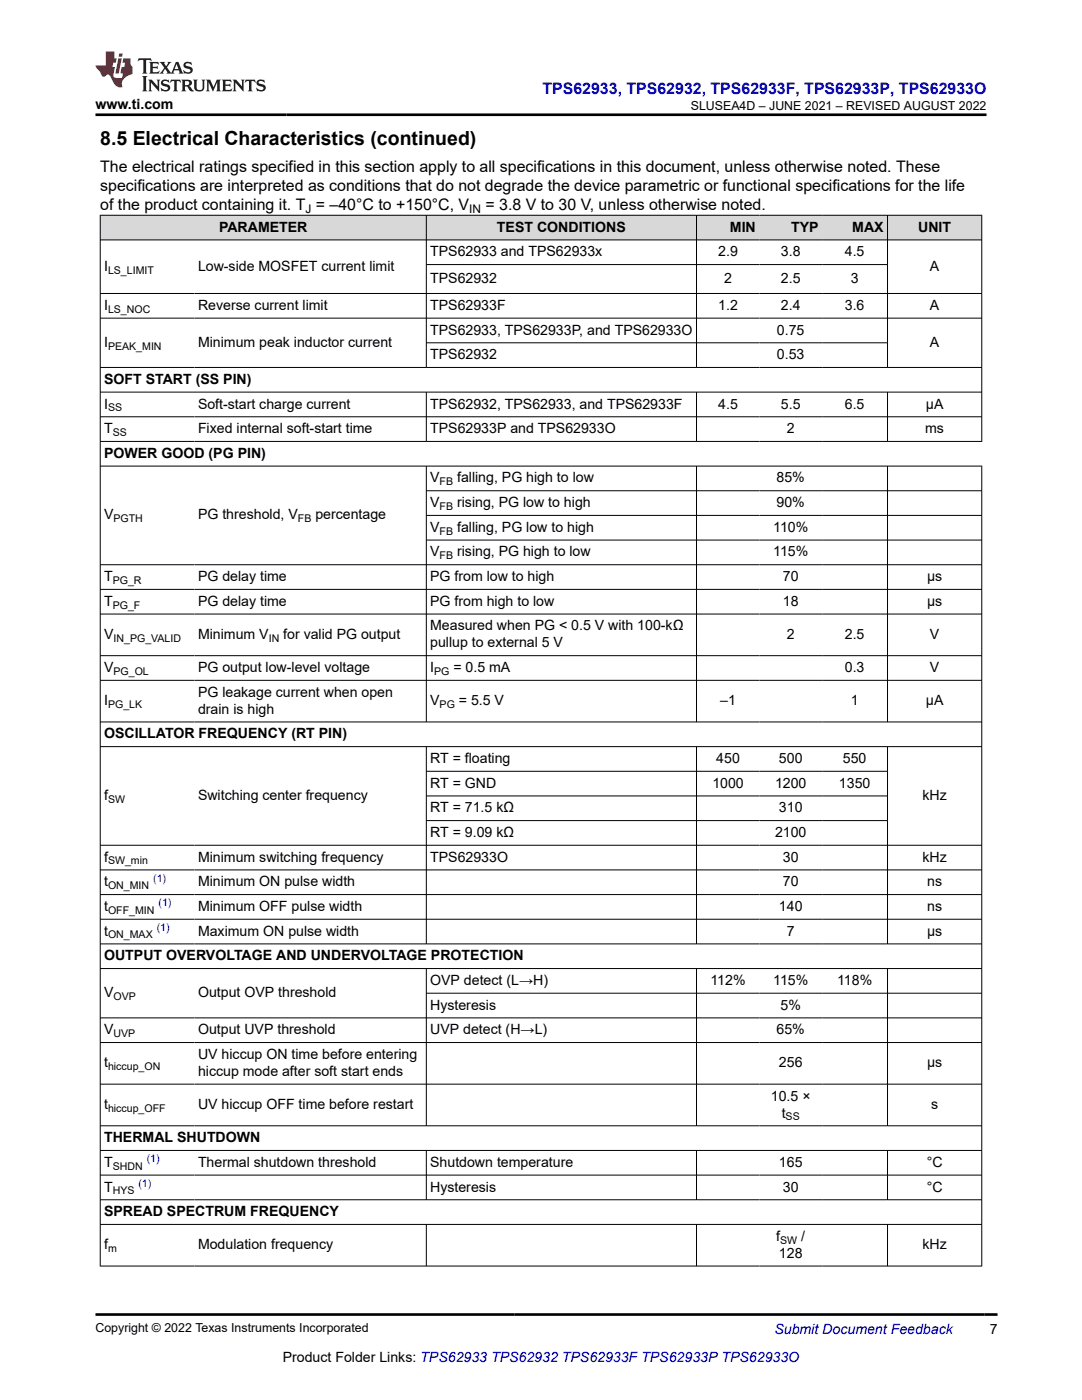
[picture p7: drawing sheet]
<svg xmlns="http://www.w3.org/2000/svg" width="216mm" height="279mm" viewBox="0 0 216 279" stroke-linecap="round" stroke-linejoin="round" font-family="sans-serif">
<defs><g id="words">
<text font-size="3.9" x="20" y="28.8">8.5 Electrical Characteristics (continued)</text>
<text font-size="3.2" fill="#00f" x="108.2" y="18.7">TPS62933, TPS62932, TPS62933F, TPS62933P, TPS62933O</text>
<g font-size="3.2">
<text x="20" y="34.3">The electrical ratings specified in this section apply to all specifications in this document, unless otherwise noted. These</text>
<text x="20" y="38.1">specifications are interpreted as conditions that do not degrade the device parametric or functional specifications for the life</text>
<text x="20" y="41.9">of the product containing it. T = –40°C to +150°C, V</text>
<text x="96.9" y="41.9">= 3.8 V to 30 V, unless otherwise noted.</text>
</g>
<g font-size="2.8">
<text x="19.1" y="21.8">www.ti.com</text>
<text x="43.7" y="46.2">PARAMETER</text>
<text x="99.2" y="46.2">TEST CONDITIONS</text>
<text x="145.6" y="46.2">MIN</text>
<text x="157.9" y="46.2">TYP</text>
<text x="170.1" y="46.2">MAX</text>
<text x="183.2" y="46.2">UNIT</text>
<text x="85.8" y="51.2">TPS62933 and TPS62933x</text>
<text x="143.3" y="51.2">2.9</text>
<text x="155.8" y="51.2">3.8</text>
<text x="168.6" y="51.2">4.5</text>
<text x="20.8" y="54">I</text>
<text x="39.5" y="54">Low-side MOSFET current limit</text>
<text x="85.8" y="56.5">TPS62932</text>
<text x="144.5" y="56.5">2</text>
<text x="155.8" y="56.5">2.5</text>
<text x="169.8" y="56.5">3</text>
<text x="185.6" y="54">A</text>
<text x="20.8" y="61.8">I</text>
<text x="39.5" y="61.8">Reverse current limit</text>
<text x="85.8" y="61.8">TPS62933F</text>
<text x="143.3" y="61.8">1.2</text>
<text x="155.8" y="61.8">2.4</text>
<text x="168.6" y="61.8">3.6</text>
<text x="185.6" y="61.8">A</text>
<text x="20.8" y="69.2">I</text>
<text x="39.5" y="69.2">Minimum peak inductor current</text>
<text x="85.8" y="66.8">TPS62933, TPS62933P, and TPS62933O</text>
<text x="85.8" y="71.7">TPS62932</text>
<text x="155" y="66.8">0.75</text>
<text x="155" y="71.7">0.53</text>
<text x="185.6" y="69.2">A</text>
<text x="20.8" y="76.6">SOFT START (SS PIN)</text>
<text x="20.8" y="81.5">I</text>
<text x="39.5" y="81.5">Soft-start charge current</text>
<text x="85.8" y="81.5">TPS62932, TPS62933, and TPS62933F</text>
<text x="143.3" y="81.5">4.5</text>
<text x="155.8" y="81.5">5.5</text>
<text x="168.6" y="81.5">6.5</text>
<text x="184.7" y="81.5">μA</text>
<text x="20.8" y="86.4">T</text>
<text x="39.5" y="86.4">Fixed internal soft-start time</text>
<text x="85.8" y="86.4">TPS62933P and TPS62933O</text>
<text x="157" y="86.4">2</text>
<text x="184.6" y="86.4">ms</text>
<text x="20.8" y="91.4">POWER GOOD (PG PIN)</text>
<text x="85.8" y="96.3">V</text>
<text x="85.8" y="101.2">V</text>
<text x="91.2" y="96.3">falling, PG high to low</text>
<text x="91.2" y="101.2">rising, PG low to high</text>
<text x="155" y="96.3">85%</text>
<text x="155" y="101.2">90%</text>
<text x="20.8" y="103.7">V</text>
<text x="39.5" y="103.7">PG threshold, V</text>
<text x="62.9" y="103.7">percentage</text>
<text x="85.8" y="106.1">V</text>
<text x="91.2" y="106.1">falling, PG low to high</text>
<text x="154.3" y="106.1">110%</text>
<text x="85.8" y="111.1">V</text>
<text x="91.2" y="111.1">rising, PG high to low</text>
<text x="154.3" y="111.1">115%</text>
<text x="20.8" y="116">T</text>
<text x="39.5" y="116">PG delay time</text>
<text x="85.8" y="116">PG from low to high</text>
<text x="156.2" y="116">70</text>
<text x="185" y="116">μs</text>
<text x="20.8" y="120.9">T</text>
<text x="39.5" y="120.9">PG delay time</text>
<text x="85.8" y="120.9">PG from high to low</text>
<text x="85.8" y="125.8">Measured when PG &lt; 0.5 V with 100-kΩ</text>
<text x="156.2" y="120.9">18</text>
<text x="185" y="120.9">μs</text>
<text x="20.8" y="127.5">V</text>
<text x="39.5" y="127.5">Minimum V</text>
<text x="56.5" y="127.5">for valid PG output</text>
<text x="85.8" y="129.2">pullup to external 5 V</text>
<text x="157" y="127.5">2</text>
<text x="168.6" y="127.5">2.5</text>
<text x="185.6" y="127.5">V</text>
<text x="20.8" y="134.1">V</text>
<text x="39.5" y="134.1">PG output low-level voltage</text>
<text x="85.8" y="134.1">I</text>
<text x="90.5" y="134.1">= 0.5 mA</text>
<text x="168.6" y="134.1">0.3</text>
<text x="185.6" y="134.1">V</text>
<text x="20.8" y="140.7">I</text>
<text x="39.5" y="139">PG leakage current when open</text>
<text x="39.5" y="142.4">drain is high</text>
<text x="85.8" y="140.7">V</text>
<text x="91.6" y="140.7">= 5.5 V</text>
<text x="143.7" y="140.7">–1</text>
<text x="169.8" y="140.7">1</text>
<text x="184.7" y="140.7">μA</text>
<text x="20.8" y="147.4">OSCILLATOR FREQUENCY (RT PIN)</text>
<text x="85.8" y="152.3">RT = floating</text>
<text x="142.9" y="152.3">450</text>
<text x="155.4" y="152.3">500</text>
<text x="168.2" y="152.3">550</text>
<text x="20.8" y="159.7">f</text>
<text x="39.5" y="159.7">Switching center frequency</text>
<text x="85.8" y="157.2">RT = GND</text>
<text x="142.1" y="157.2">1000</text>
<text x="154.6" y="157.2">1200</text>
<text x="167.4" y="157.2">1350</text>
<text x="184.1" y="159.7">kHz</text>
<text x="85.8" y="162.1">RT = 71.5 kΩ</text>
<text x="85.8" y="167">RT = 9.09 kΩ</text>
<text x="154.6" y="167">2100</text>
<text x="155.4" y="162.1">310</text>
<text x="20.8" y="172">f</text>
<text x="39.5" y="172">Minimum switching frequency</text>
<text x="85.8" y="172">TPS62933O</text>
<text x="156.2" y="172">30</text>
<text x="184.1" y="172">kHz</text>
<text x="20.8" y="176.9">t</text>
<text x="39.5" y="176.9">Minimum ON pulse width</text>
<text x="156.2" y="176.9">70</text>
<text x="185" y="176.9">ns</text>
<text x="20.8" y="181.8">t</text>
<text x="39.5" y="181.8">Minimum OFF pulse width</text>
<text x="155.4" y="181.8">140</text>
<text x="185" y="181.8">ns</text>
<text x="20.8" y="186.7">t</text>
<text x="20.8" y="191.6">OUTPUT OVERVOLTAGE AND UNDERVOLTAGE PROTECTION</text>
<text x="39.5" y="186.7">Maximum ON pulse width</text>
<text x="157" y="186.7">7</text>
<text x="185" y="186.7">μs</text>
<text x="85.8" y="196.6">OVP detect (L→H)</text>
<text x="141.8" y="196.6">112%</text>
<text x="154.3" y="196.6">115%</text>
<text x="167" y="196.6">118%</text>
<text x="20.8" y="199">V</text>
<text x="39.5" y="199">Output OVP threshold</text>
<text x="85.8" y="201.5">Hysteresis</text>
<text x="155.7" y="201.5">5%</text>
<text x="20.8" y="206.4">V</text>
<text x="39.5" y="206.4">Output UVP threshold</text>
<text x="85.8" y="206.4">UVP detect (H→L)</text>
<text x="155" y="206.4">65%</text>
<text x="20.8" y="213">t</text>
<text x="39.5" y="211.3">UV hiccup ON time before entering</text>
<text x="39.5" y="214.7">hiccup mode after soft start ends</text>
<text x="155.4" y="213">256</text>
<text x="185" y="213">μs</text>
<text x="20.8" y="221.3">t</text>
<text x="39.5" y="221.3">UV hiccup OFF time before restart</text>
<text x="153.8" y="219.6">10.5 ×</text>
<text x="185.8" y="221.3">s</text>
<text x="20.8" y="227.9">THERMAL SHUTDOWN</text>
<text x="156" y="223">t</text>
<text x="20.8" y="232.9">T</text>
<text x="39.5" y="232.9">Thermal shutdown threshold</text>
<text x="85.8" y="232.9">Shutdown temperature</text>
<text x="155.4" y="232.9">165</text>
<text x="184.9" y="232.9">°C</text>
<text x="20.8" y="237.8">T</text>
<text x="85.8" y="237.8">Hysteresis</text>
<text x="156.2" y="237.8">30</text>
<text x="184.9" y="237.8">°C</text>
<text x="20.8" y="242.7">SPREAD SPECTRUM FREQUENCY</text>
<text x="20.8" y="249.3">f</text>
<text x="39.5" y="249.3">Modulation frequency</text>
<text x="154.9" y="247.6">f</text>
<text x="155.4" y="251">128</text>
<text x="159.9" y="247.6">/</text>
<text x="184.1" y="249.3">kHz</text>
<text x="197.5" y="266.1">7</text>
<text x="56.4" y="271.7">Product Folder Links: TPS62933 TPS62932 TPS62933F TPS62933P TPS62933O</text>
</g>
<text font-size="2.8" fill="#00f" x="154.5" y="266.2">Submit Document Feedback</text>
<g font-size="2.5">
<text x="137.8" y="21.9">SLUSEA4D – JUNE 2021 – REVISED AUGUST 2022</text>
<text x="19.1" y="265.9">Copyright © 2022 Texas Instruments Incorporated</text>
</g>
<g font-size="2.4">
<text x="60.9" y="42.5">J</text>
<text x="93.6" y="42.5">IN</text>
</g>
<g font-size="2.1">
<text x="21.6" y="54.6">LS_LIMIT</text>
<text x="21.6" y="62.4">LS_NOC</text>
<text x="21.6" y="69.8">PEAK_MIN</text>
<text x="21.6" y="82.1">SS</text>
<text x="22.5" y="87">SS</text>
<text x="87.7" y="96.9">FB</text>
<text x="87.7" y="101.8">FB</text>
<text x="22.6" y="104.2">PGTH</text>
<text x="59.4" y="104.2">FB</text>
<text x="87.7" y="106.7">FB</text>
<text x="87.7" y="111.6">FB</text>
<text x="22.5" y="116.5">PG_R</text>
<text x="22.5" y="121.5">PG_F</text>
<text x="22.6" y="128.1">IN_PG_VALID</text>
<text x="53.6" y="128.1">IN</text>
<text x="22.6" y="134.7">PG_OL</text>
<text x="86.6" y="134.7">PG</text>
<text x="21.6" y="141.3">PG_LK</text>
<text x="87.7" y="141.3">PG</text>
<text x="21.6" y="160.2">SW</text>
<text x="21.6" y="172.5">SW_min</text>
<text x="21.6" y="177.4">ON_MIN</text>
<text x="21.6" y="182.4">OFF_MIN</text>
<text x="21.6" y="187.3">ON_MAX</text>
<text x="22.6" y="199.6">OVP</text>
<text x="22.6" y="207">UVP</text>
<text x="21.6" y="213.6">hiccup_ON</text>
<text x="21.6" y="221.9">hiccup_OFF</text>
<text x="156.8" y="223.6">SS</text>
<text x="22.5" y="233.4">SHDN</text>
<text x="22.5" y="238.4">HYS</text>
<text x="21.6" y="249.9">m</text>
<text x="155.7" y="248.2">SW</text>
</g>
<g font-size="2.1" fill="#00f">
<text x="30.6" y="175.9">(1)</text>
<text x="31.3" y="185.8">(1)</text>
<text x="31.6" y="180.9">(1)</text>
<text x="29.3" y="231.9">(1)</text>
<text x="27.6" y="236.9">(1)</text>
</g>
</g></defs>
<g fill="#d8d8d8">
<path d="M20 43h175.9v4.9h-175.9z" fill-rule="evenodd"/>
<path d="M20.1 43h64.9v4.8h-64.9z" fill-rule="evenodd"/>
<path d="M85.1 43h53.8v4.8h-53.8z" fill-rule="evenodd"/>
<path d="M139 43h12.5v4.8h-12.5z" fill-rule="evenodd"/>
<path d="M151.5 43h12.6v4.8h-12.6z" fill-rule="evenodd"/>
<path d="M164.1 43h12.9v4.8h-12.9z" fill-rule="evenodd"/>
<path d="M177.2 43h18.6v4.8h-18.6z" fill-rule="evenodd"/>
</g>
<g fill="none" stroke="#000" stroke-width=".2">
<path d="M19.9 43h176.1M19.9 47.9h176.1M19.9 58.6h176.1M20 42.9v209.8M85.1 42.9v30.5M85.1 52.8h92.1M139 42.9v30.5M177.1 42.9v30.5M195.9 42.9v45.3M19.9 63.5h176.1M19.9 73.3h176.1M19.9 78.3h176.1"/>
<path d="M85.1 78.3v9.9M85.1 68.4h92.1M139 78.3v9.9M177.1 78.3v9.9M19.9 83.2h176.1M19.9 88.1h176.1M19.9 93h176.1M85.1 93v51.1M85.1 97.9h110.9M139 93v51.1M177.1 93v51.1M195.9 93v159.7"/>
<path d="M19.9 112.7h176.1M19.9 117.6h176.1M85.1 102.9h110.9M85.1 107.8h110.9M19.9 122.5h176.1M19.9 130.9h176.1M19.9 135.8h176.1M19.9 144.1h176.1M19.9 149h176.1M85.1 149v39.4M85.1 153.9h92.1M85.1 158.8h92.1"/>
<path d="M139 149v39.4M177.1 149v39.4M19.9 168.7h176.1M19.9 173.6h176.1M19.9 178.5h176.1M85.1 163.8h92.1M19.9 183.5h176.1M19.9 188.4h176.1M19.9 193.3h176.1M85.1 193.3v31.4M85.1 198.2h110.9M139 193.3v31.4"/>
<path d="M177.1 193.3v31.4M19.9 203.1h176.1M19.9 208.1h176.1M19.9 216.4h176.1M19.9 224.7h176.1M19.9 229.6h176.1M19.9 234.5h176.1M19.9 239.4h176.1M85.1 229.6v9.9M139 229.6v9.9M177.1 229.6v9.9M19.9 244.4h176.1"/>
<path d="M19.9 252.7h176.1M85.1 244.4v8.3M139 244.4v8.3M177.1 244.4v8.3"/>
</g>
<path d="M27.7 11.6l-.2 .6 .5-.2h.6v.1v2.2l-.2 .4h1l-.2-.4v-2.2v-.1h.5l.5 .2-.1-.6zM29.8 12.4l.2 .3v1.6l-.2 .4h1.9l.1-.6a1.08 1.08 0 0 1-1.3 .2v-.7h.6l.4 .2v-.7l-.4 .2h-.6v-.5l.2-.2a1 1 0 0 1 1 .3l-.1-.5zM31.8 12.4l1 1.1-1 1.2h.9l-.2-.2 .4-.8 .5 .8-.2 .2h1.6l-.2-.2 .1-.5h1l.1 .5-.1 .2h.9l-.2-.4-.8-1.9h-.5l-1 2.1-.8-1.1 .9-1h-.8l.2 .2-.5 .6-.3-.6 .1-.2zM35.2 12.8l.4 1h-.8zM36.8 12.5a.65 .65 0 0 0-.2 .7 .65 .65 0 0 0 .6 .5l.7 .1 .1 .3a.79 .79 0 0 1-.7 .4 .79 .79 0 0 1-.7-.5l.1 .7 .2-.1a.93 .93 0 0 0 1.1 0 .93 .93 0 0 0 .4-.9 1.46 1.46 0 0 0-1.2-.6l-.1-.3a1.09 1.09 0 0 1 1.2 .2l-.2-.6-.1 .1-.6-.2zM28.4 15.2l.2 .4v2.2l-.2 .4h1l-.2-.4v-2.2l.2-.4zM29.6 15.9l.2 .4v1.5l-.2 .4h.8l-.3-.4v-1.3l1.7 1.8v-2l.2-.4h-.8l.2 .2 .1 1.1-1.2-1.3zM32.3 16a.65 .65 0 0 0-.2 .8 .65 .65 0 0 0 .7 .4l.6 .2 .1 .2a.79 .79 0 0 1-.7 .4 .79 .79 0 0 1-.7-.5l.1 .7 .2-.1a.93 .93 0 0 0 1.1 .1 .93 .93 0 0 0 .4-1 1.46 1.46 0 0 0-1.2-.5l-.1-.4a1.09 1.09 0 0 1 1.2 .2l-.2-.6-.1 .1-.6-.1zM34.1 15.9l-.1 .6a.63 .63 0 0 1 .7-.3l.1 1.6-.3 .4h1l-.2-.4v-1.6a.66 .66 0 0 1 .8 .3l-.1-.6zM36.2 15.9l.2 .4v1.5l-.2 .4h.9l-.2-.2v-.7h.5l.1 .2a.79 .79 0 0 0 1.2 .6l-1-.9a.61 .61 0 0 0 .6-.6 .61 .61 0 0 0-.5-.7zM36.9 16.2h.2a.47 .47 0 0 1 .5 .1 .47 .47 0 0 1 .1 .5l-.2 .1-.6 .1zM38.5 15.9l.2 .2a2.27 2.27 0 0 0 .4 2 1.04 1.04 0 0 0 1.7-.7v-1.3l.2-.2h-.8l.2 .4v1.1a.6 .6 0 0 1-.6 .6 .6 .6 0 0 1-.6-.6v-1.1l.3-.4zM41.1 15.9l.2 .4v1.5l-.2 .4h.7l-.2-.4v-1.4l.9 1.9 .8-1.9v1.4l-.2 .4h1l-.3-.4v-1.5l.3-.4h-.8l-.7 1.5-.7-1.5zM44.3 15.9l.2 .4v1.5l-.2 .4h1.9l.1-.6a1.09 1.09 0 0 1-1.3 .2v-.7h.6l.4 .2v-.6l-.4 .2h-.6v-.6l.2-.1a1.01 1.01 0 0 1 1 .3l-.1-.6zM46.4 15.9l.3 .4v1.5l-.3 .4h.8l-.2-.4v-1.3l1.6 1.8v-2l.2-.4h-.7l.2 .2v1.1l-1.2-1.3zM49 15.9l-.1 .6a.63 .63 0 0 1 .8-.3v1.6l-.3 .4h1l-.2-.4v-1.6a.66 .66 0 0 1 .8 .3l-.1-.6zM51.4 16a.65 .65 0 0 0-.2 .8 .65 .65 0 0 0 .6 .4l.6 .2 .2 .2a.79 .79 0 0 1-.8 .4 .79 .79 0 0 1-.6-.5l.1 .7 .2-.1a.93 .93 0 0 0 1 .1 .93 .93 0 0 0 .5-1 1.46 1.46 0 0 0-1.3-.5l-.1-.4a1.09 1.09 0 0 1 1.3 .2l-.2-.6-.2 .1-.5-.1z" fill="#231f20"/>
<path d="M21.1 10.3v2.7h-2.1l.1 .4 .9 1a.95 .95 0 0 0 .9 .9 .59 .59 0 0 1 .6-.4 .59 .59 0 0 1 .5 .3l.4 .8a1.59 1.59 0 0 0 2.1 1.4 1.61 1.61 0 0 1 1-2.3l1-.3-.1-1.5a1.59 1.59 0 0 1-.4-1.7h-1.4l-.2 .9h.5l-.1 .9h-.5l-.2 .9v.3l.4 .1-.2 .9h-.6a.73 .73 0 0 1-1.1-.7l.3-1.5h-.5l.2-.9h.5l.2-.9h-.5v-1.3zM23.6 11.6l-.6 3.1h.7l.6-3.1zM23.8 10.7l-.1 .6h.7l.1-.6z" fill="#ed1c24"/>
<path d="M19.1 22.9h177.8M19.1 262.3h179.9" fill="none" stroke="#000" stroke-width=".53"/>
<use href="#words"/>
</svg>
